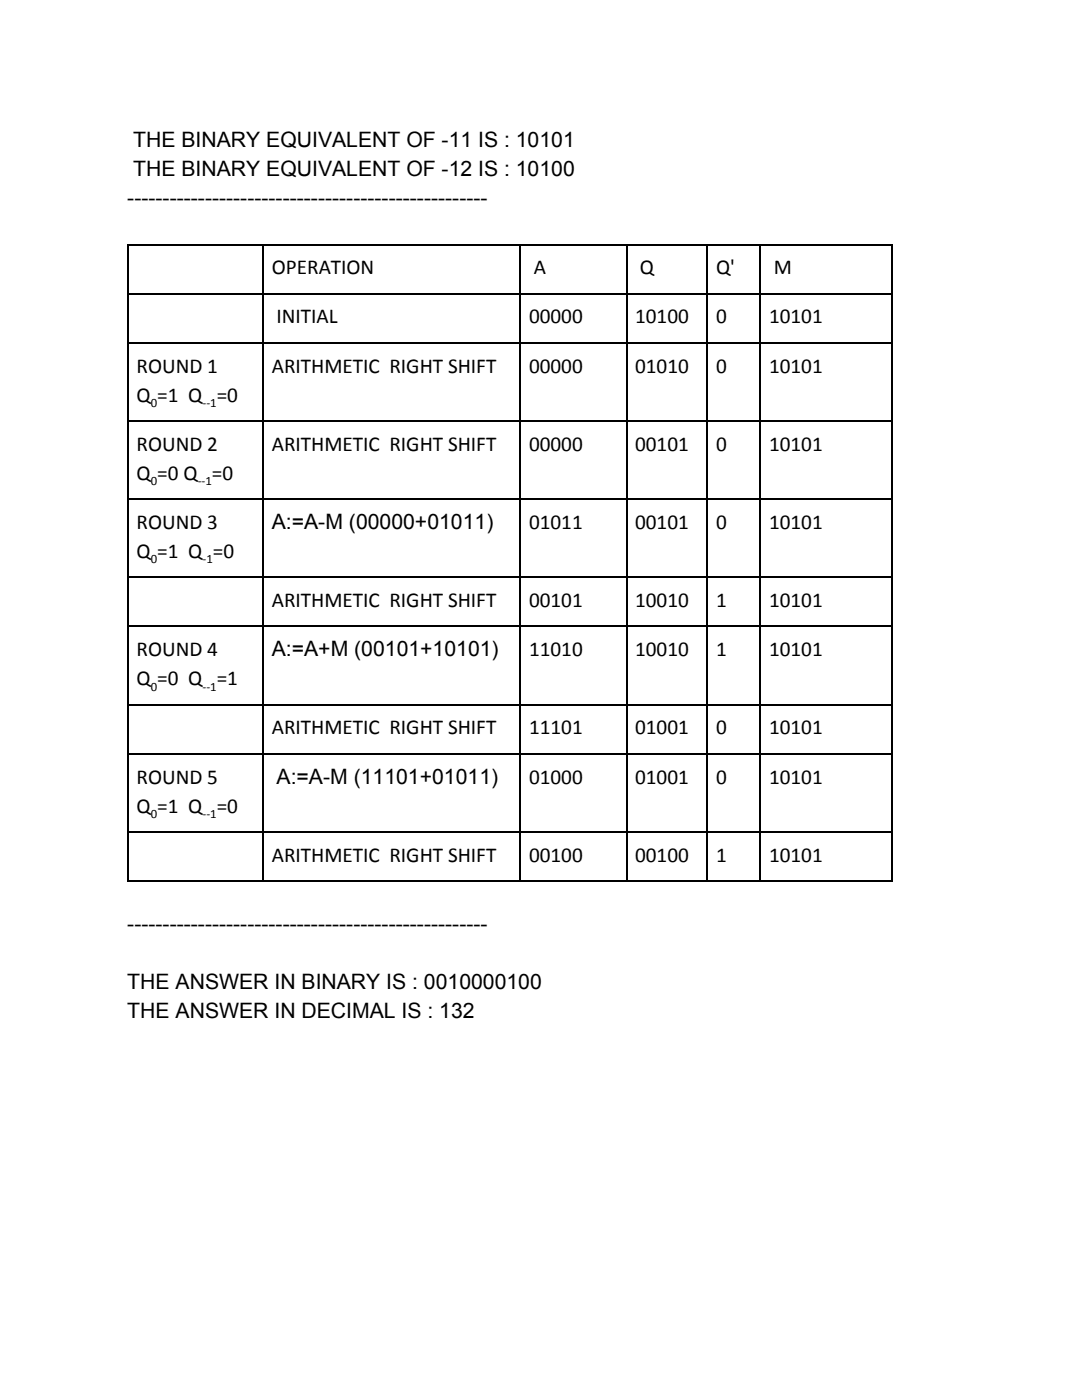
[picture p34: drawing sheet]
<svg xmlns="http://www.w3.org/2000/svg" width="216mm" height="279mm" viewBox="0 0 216 279" stroke-linecap="round" stroke-linejoin="round" font-family="sans-serif">
<defs><g id="words">
<g font-size="4.2">
<text x="26.6" y="29.4">THE BINARY EQUIVALENT OF -11 IS : 10101</text>
<text x="26.6" y="35.2">THE BINARY EQUIVALENT OF -12 IS : 10100</text>
<text x="25.4" y="41">---------------------------------------------------</text>
<text x="54.2" y="54.8">OPERATION</text>
<text x="106.5" y="54.8">A</text>
<text x="127.7" y="54.8">Q</text>
<text x="142.9" y="54.8">Q'</text>
<text x="154.4" y="54.8">M</text>
<text x="55.2" y="64.6">INITIAL</text>
<text x="105.6" y="64.6">00000</text>
<text x="126.7" y="64.6">10100</text>
<text x="142.9" y="64.6">0</text>
<text x="153.5" y="64.6">10101</text>
<text x="27.3" y="74.3">ROUND 1</text>
<text x="54.2" y="74.3">ARITHMETIC RIGHT SHIFT</text>
<text x="105.6" y="74.3">00000</text>
<text x="126.7" y="74.3">01010</text>
<text x="142.9" y="74.3">0</text>
<text x="153.5" y="74.3">10101</text>
<text x="27.3" y="80.2">Q =1 Q =0</text>
<text x="27.3" y="90">ROUND 2</text>
<text x="54.2" y="90">ARITHMETIC RIGHT SHIFT</text>
<text x="105.6" y="90">00000</text>
<text x="126.7" y="90">00101</text>
<text x="142.9" y="90">0</text>
<text x="153.5" y="90">10101</text>
<text x="27.3" y="95.8">Q =0 Q =0</text>
<text x="27.3" y="105.6">ROUND 3</text>
<text x="54.2" y="105.6">A:=A-M (00000+01011)</text>
<text x="105.6" y="105.6">01011</text>
<text x="126.7" y="105.6">00101</text>
<text x="142.9" y="105.6">0</text>
<text x="153.5" y="105.6">10101</text>
<text x="27.3" y="111.4">Q =1 Q =0</text>
<text x="54.2" y="121.2">ARITHMETIC RIGHT SHIFT</text>
<text x="105.6" y="121.2">00101</text>
<text x="126.7" y="121.2">10010</text>
<text x="142.9" y="121.2">1</text>
<text x="153.5" y="121.2">10101</text>
<text x="27.3" y="131">ROUND 4</text>
<text x="54.2" y="131">A:=A+M (00101+10101)</text>
<text x="105.6" y="131">11010</text>
<text x="126.7" y="131">10010</text>
<text x="142.9" y="131">1</text>
<text x="153.5" y="131">10101</text>
<text x="27.3" y="136.8">Q =0 Q =1</text>
<text x="54.2" y="146.6">ARITHMETIC RIGHT SHIFT</text>
<text x="105.6" y="146.6">11101</text>
<text x="126.7" y="146.6">01001</text>
<text x="142.9" y="146.6">0</text>
<text x="153.5" y="146.6">10101</text>
<text x="27.3" y="156.4">ROUND 5</text>
<text x="55.2" y="156.4">A:=A-M (11101+01011)</text>
<text x="105.6" y="156.4">01000</text>
<text x="126.7" y="156.4">01001</text>
<text x="142.9" y="156.4">0</text>
<text x="153.5" y="156.4">10101</text>
<text x="27.3" y="162.2">Q =1 Q =0</text>
<text x="54.2" y="172">ARITHMETIC RIGHT SHIFT</text>
<text x="105.6" y="172">00100</text>
<text x="126.7" y="172">00100</text>
<text x="142.9" y="172">1</text>
<text x="153.5" y="172">10101</text>
<text x="25.4" y="185.7">---------------------------------------------------</text>
<text x="25.4" y="197.4">THE ANSWER IN BINARY IS : 0010000100</text>
<text x="25.4" y="203.2">THE ANSWER IN DECIMAL IS : 132</text>
</g>
<g font-size="2.5">
<text x="30.1" y="81.2">0</text>
<text x="40.4" y="81.2">--1</text>
<text x="30.1" y="96.8">0</text>
<text x="39.4" y="96.8">--1</text>
<text x="30.1" y="112.4">0</text>
<text x="40.4" y="112.4">-1</text>
<text x="30.1" y="137.8">0</text>
<text x="40.4" y="137.8">--1</text>
<text x="30.1" y="163.2">0</text>
<text x="40.4" y="163.2">--1</text>
</g>
</g></defs>
<g fill="none" stroke="#000" stroke-width=".26">
<path d="M25.4 58.6h152.7M25.4 48.8h152.7M25.5 48.7v127.2M52.5 48.7v127.2M103.8 48.7v127.2M125 48.7v127.2M141.2 48.7v127.2M151.7 48.7v127.2M177.9 48.7v127.2M25.4 68.4h152.7M25.4 99.6h152.7M25.4 84h152.7"/>
<path d="M25.4 115.2h152.7M25.4 125h152.7M25.4 150.4h152.7M25.4 140.6h152.7M25.4 166h152.7M25.4 175.8h152.7"/>
</g>
<use href="#words"/>
</svg>
